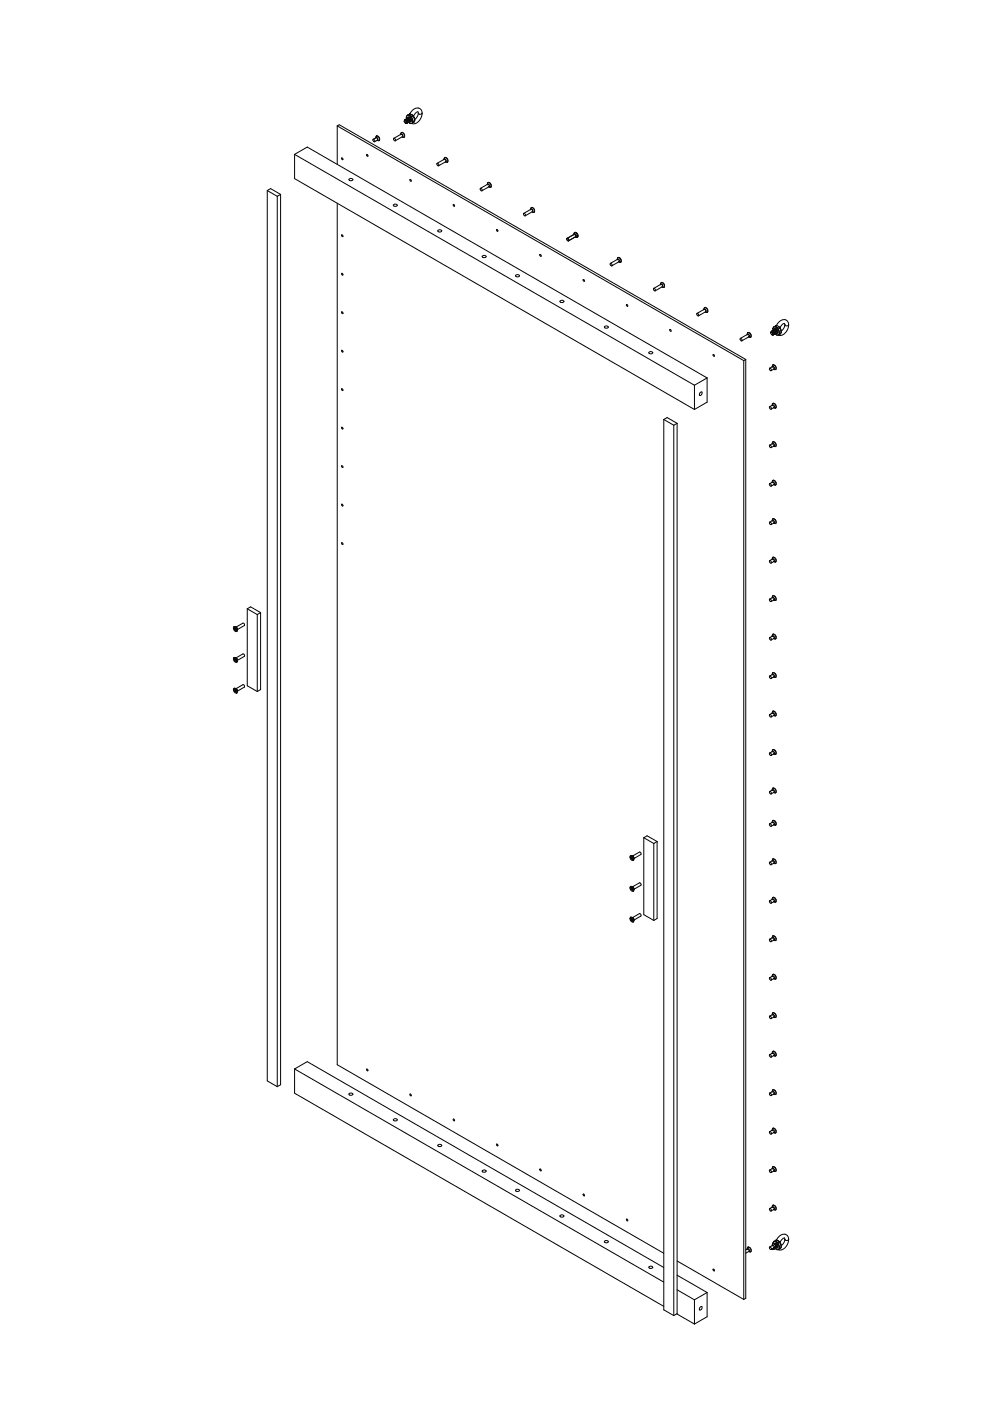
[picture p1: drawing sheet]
<svg xmlns="http://www.w3.org/2000/svg" width="210mm" height="297mm" viewBox="0 0 210 297" stroke-linecap="round" stroke-linejoin="round" font-family="sans-serif">
<g fill="none" stroke="#000" stroke-width=".21">
<path d="M62.5 32.7l2.6-1.5 84.8 48.9M62.5 32.7l84.7 49M62.5 32.7v5.2l84.7 48.9M71.5 26.7l.4-.3 86.2 49.8M71.5 26.7l86.2 49.8M71.5 26.7v8.2M72.5 33.5l.2 .1v.3l-.2-.2zM74 38l.4-.2 .4 .2a.36 .36 0 0 1-.4 .3 .36 .36 0 0 1-.4-.3zM77.8 32.7l.2 .2v.2l-.2-.1zM79.1 29.5v.3l.3 .3M79.1 29.5l.3 .2v.4M79.7 29.1h.1"/>
<path d="M79.7 29.2l.4 .1-.1 .4M79.7 29.2v.1M79.7 29.2l.4 .4-.7 .5M79.7 29.2l-.6 .3M79.8 28.8l-.1 .3M79.8 28.8a.65 .65 0 0 1 .6 1M79.8 28.8h.1M80 29.7l.1 .1M80.1 29.8h.3M80.4 29.8h.1M83.5 29.3v.3l.3 .2M83.5 29.3l.3 .2v.3"/>
<path d="M85 28.4v.1M85 28.5l.4 .1-.1 .4M85 28.5v.1M85 28.5l.3 .1v.4l-1.5 .8M85 28.5l-1.5 .8M85.1 28.1l-.1 .3M85.1 28.1a.65 .65 0 0 1 .5 1M85.1 28.1h.1M85.1 28.1a.65 .65 0 0 1 .6 1M85.3 29l.1 .1M85.4 29.1h.2M85.7 29.1h.1"/>
<path d="M85.7 29.1h-.1M85.7 25.7l.1-.1 .3 .2v.1l-.2 .2M85.7 25.7l.2 .4M85.8 25.4h.2M85.8 25.4v.1M85.8 25.4h.3M85.8 25.4h.1M85.9 25.4l-.1 .1M85.9 25.5h.3M85.9 26.1h.1M85.9 25.4h.2M85.9 25.4h.1"/>
<path d="M85.9 25.5l.4 .5M86 25.5l.2 .3v.3M86 25.5h-.2l-.1 .2M86 26.1h.1M86 25.4v.1M86 25.5h.1M86 25.3h.2M86 25.3l-.1 .1M86 26.1h.2M86 25.3h.1M86 25.4l-.1 .1M86 25.4l.3 .4v.3"/>
<path d="M86.1 25.4l.2 .4v.3M86.1 25.4l.3 .5M86.1 25.5v.1M86.1 25.3h.2M86.1 25.3h.1M86.1 25.4h.1M86.1 25.9l.1 .1M86.1 25.5h.1M86.1 25.4h-.1M86.1 25.6l.1 .1M86.1 26.1h-.1M86.1 25.4l.3 .3v.3"/>
<path d="M86.2 26.1h.1M86.2 26.1h-.1M86.2 24.9v.3M86.2 24.9l.2-.4a1.11 1.11 0 0 1 .9 1.6h-.4M86.2 24.8v.1M86.2 25.3l-.1 .1M86.2 25.4l.3 .4M86.2 25.3l.2 .1M86.2 26l-.1 .1M86.2 26l-.2 .1M86.2 25.2h.2M86.2 25.2h.1"/>
<path d="M86.2 25.4h.1M86.2 25.3l-.2 .1M86.2 25.5v.1M86.2 25.3l.3 .4v.3M86.2 25.8h.1M86.3 26.1h.1M86.3 25.8h.1M86.3 25.3h-.1M86.3 25.3l.2 .5M86.3 26h.1M86.3 25.2h.2M86.3 25.2h-.1"/>
<path d="M86.3 25.3h.1M86.3 25.2h.1M86.3 25.4h.1M86.3 25.5h.1M86.3 25.3h.3l.2 .3-.2 .1M86.3 25.3l.3 .3-.1 .3M86.3 25.7l.1 .1M86.3 25.3l.3 .3v.3M86.3 25.8v.2M86.4 25.9l-.2 .1M86.4 25.3l.2 .4M86.4 25.9h.1"/>
<path d="M86.4 25.1h.2M86.4 25.1h-.1M86.4 26l-.1 .1M86.4 26h.1M86.4 25.3h.1M86.4 24.4a1.16 1.16 0 0 1 1 1.7M86.4 24.4l-.2 .4M86.4 25.2l-.1 .1M86.4 25.4h.1M86.4 25.2l.3 .4-.1 .3M86.4 25.7h.1M86.4 25.2h.1"/>
<path d="M86.4 25.9h-.1M86.4 25.2l.3 .5M86.5 25.8v.1M86.5 25.1l-.1-.2a.57 .57 0 0 1 .7 .2 .57 .57 0 0 1-.1 .8l-.2-.1M86.5 25.1h.1M86.5 26h-.1M86.5 25.3h.1M86.5 26h.1M86.5 25.4l.1 .2M86.5 25.1l.3 .2 .1 .4M86.5 25.2h-.1l.2 .1M86.5 25.4h.1"/>
<path d="M86.5 25.2l.3 .3-.1 .3M86.5 25.7h.1M86.5 25.8l-.1 .1M86.5 25.2l.3 .4M86.5 25.8h.1M86.5 25.9h.1M86.6 25.9h.1M86.6 25.1h-.2M86.6 25.1l.3-.2 .3 .3v.4h-.3M86.6 25.1l.3 .4-.1 .3M86.6 25.6h.1M86.6 25.8l-.1 .1"/>
<path d="M86.6 25.1l.3 .5M86.6 25.7l.1 .1M86.6 25.8h.1M86.6 25.9l.3 .2M86.7 25.1l.2 .3v.2M86.7 25l.3 .2v.4M86.7 25l-.1 .1M86.7 25.7h.1M86.7 25.7l-.2 .1M86.7 25.7v.1M86.7 25.8h.1M86.8 25.7l.1-.1z"/>
<path d="M86.8 25.8h-.1M86.8 24.2l-.1 .1 .2 .2 .8 .2M86.8 24.2h.1M86.8 24.2l-.4 .2M86.8 25.8h.1M86.9 26.1h.1M86.9 24.2h-.1M86.9 24.2h.1M86.9 25.6h.1M86.9 25.6l-.2-.5 .2 .6M86.9 26.1h.5M86.9 24.1h.1"/>
<path d="M86.9 24.1v.1M87 25.6h.1M86.9 38.1l.3 .1v.2l-.3-.1zM87 24.1l.3 .2M87 24.1l-.1 .1M87.3 24.3l.3 .3M87.3 24.3l.4 .4M87.6 24.6l.1 .1M87.6 24.6h.1M87.7 24.7l.2 .8-.2 .4M87.7 24.7l.2 .9M87.7 24.7h.1"/>
<path d="M87.7 24.7l.2 .6-.2 .6M87.7 25.9h.1M87.7 25.9l-.3 .2M88.7 24l-.3 .8-.5 .5M88.7 24l-.1-.3a1.34 1.34 0 0 0-.9 1M88.7 24h.1M89.5 24l-.4 .2-.4-.2M89.5 24a1.1 1.1 0 0 0-.8-1.1 1.1 1.1 0 0 0-1.3 .5l-.5 .7M89.5 24h.1M89.5 24a2.16 2.16 0 0 1-2 2.2h-.2M92.7 34.6v.3l.3 .3M92.7 34.6l.3 .2v.4"/>
<path d="M94.2 33.7v.1M94.2 33.8l.3 .1v.4M94.2 33.8l-.1 .1M94.2 33.8l.3 .1v.4l-1.5 .9M94.2 33.8l-1.5 .8M94.3 33.4l-.1 .3M94.3 33.4a.65 .65 0 0 1 .5 1M94.3 33.4h.1M94.3 33.4a.65 .65 0 0 1 .6 1M94.5 34.3l.1 .1M94.6 34.4h.2M94.9 34.4h.1"/>
<path d="M94.9 34.4h-.1M101.9 39.9l-.1 .3 .4 .3M101.9 39.9l.3 .2v.4M103.3 39l.1 .1M103.3 39v.1M103.4 39.1l.3 .1v.4M103.4 39.1l-.1 .1M103.4 39.1l-1.5 .8M103.5 38.7l-.2 .3M103.5 38.7a.65 .65 0 0 1 .5 1M103.5 38.7h.1M103.5 38.7a.65 .65 0 0 1 .6 1"/>
<path d="M103.7 39.7h.1M103.7 39.6l-1.5 .9M103.7 39.7h.3M104.1 39.7h-.1M56.7 40.4v188.8l2.1 1.2M56.7 40.4l2.1 1.2M56.7 40.4l.7-.4 2.1 1.2M58.8 41.6v188.8M59.5 41.2v188.8l-.7 .4M59.5 41.2l-.7 .4M71.5 43.1v182.6l69.2 40M72.5 58l.2 .1v.2l-.2-.1z"/>
<path d="M72.5 49.8l.2 .2v.2l-.2-.2zM83.5 43.4l.3-.1 .4 .1a.36 .36 0 0 1-.4 .4 .36 .36 0 0 1-.3-.4zM92.9 48.8l.3-.1 .4 .1a.36 .36 0 0 1-.4 .4 .36 .36 0 0 1-.3-.4zM96.1 43.4l.3 .1-.1 .2-.2-.1zM102.3 54.3l.4-.2 .3 .2a.36 .36 0 0 1-.3 .3 .36 .36 0 0 1-.4-.3zM105.3 48.7l.2 .1v.2l-.2-.1zM109.4 58.3l.3-.1 .4 .1a.36 .36 0 0 1-.4 .4 .36 .36 0 0 1-.3-.4zM111.1 45.2l-.1 .3 .4 .3M111.1 45.2l.3 .2v.4M112.5 44.3v.1M112.5 44.4l.4 .1-.1 .4M112.6 44.4l-.1 .1"/>
<path d="M112.6 44.4l.3 .1v.4M112.6 44.4l-1.5 .8M112.6 44l-.1 .3M112.6 44a.65 .65 0 0 1 .6 1M112.7 44h.1M112.7 44a.65 .65 0 0 1 .6 1M112.7 44h-.1M112.8 44.9l.1 .1M112.9 44.9l-1.5 .9M112.9 45h.3M113.3 45h-.1M114.6 54l-.2 .1"/>
<path d="M120.2 50.5v.3l.3 .3M120.2 50.5l.3 .2v.4M121.7 49.7l.4 .1v.3l-.1 .1 .4 .1M121.8 49.7l-.1 .1M121.8 49.7l.3 .1v.4l-1.6 .9M121.8 49.7l-1.6 .8M121.8 49.3l-.1 .4M121.8 49.3a.65 .65 0 0 1 .6 1M121.8 49.3a.6 .6 0 0 1 .6 .3 .6 .6 0 0 1 0 .7M123.7 59.3l.2 .1v.2l-.2-.1zM129.4 55.8v.3l.3 .3M129.4 55.8l.3 .2v.4"/>
<path d="M130.9 54.9v.1M130.9 55l.4 .1-.1 .4M130.9 55v.1M130.9 55l.3 .1v.4l-1.5 .9M130.9 55l-1.5 .8M131 54.6l-.1 .3M131 54.6a.65 .65 0 0 1 .6 1M131.1 54.6h-.1M131.1 54.6a.65 .65 0 0 1 .5 1M131.2 55.5l.1 .1M131.3 55.6h.3M131.6 55.6h.1"/>
<path d="M140.2 59.9l-.1 .3M140.2 59.9a.65 .65 0 0 1 .6 1M140.2 59.9h.1M72.5 74.3l.2 .1v.2l-.2-.1zM72.5 66.1l.2 .2v.2l-.2-.1zM118.8 63.8l.3-.1 .4 .1a.36 .36 0 0 1-.4 .3 .36 .36 0 0 1-.3-.3zM128.2 69.2l.4-.1 .3 .1a.36 .36 0 0 1-.3 .4 .36 .36 0 0 1-.4-.4zM132.9 64.6l.2 .1v.2l-.3-.1zM137.6 74.7l.4-.2 .3 .2a.36 .36 0 0 1-.3 .3 .36 .36 0 0 1-.4-.3zM138.6 61.1v.3l.3 .3M138.6 61.1l.3 .2v.4M140.1 60.2a.38 .38 0 0 1 .3 .2 .38 .38 0 0 1 0 .4"/>
<path d="M140.1 60.2v.1M140.1 60.3v.1M140.1 60.3l.3 .1v.4M140.1 60.3l-1.5 .8M140.4 60.8l.1 .1M140.4 60.8l-1.5 .9M140.5 60.9h.3M140.8 60.9h.1M142 69.9l.3 .1v.2l-.3-.1zM147.8 66.4v.3l.3 .3M147.8 66.4l.3 .2v.4M149.3 65.5a.38 .38 0 0 1 .3 .2 .38 .38 0 0 1 0 .4"/>
<path d="M149.3 65.5v.1M149.3 65.6l-.1 .1M149.3 65.6l.3 .1v.4M149.3 65.6l-1.5 .8M149.4 65.2l-.1 .3M149.4 65.2a.65 .65 0 0 1 .5 1M149.4 65.2h.1M149.4 65.2a.65 .65 0 0 1 .6 1M149.6 66.1l.1 .1M149.6 66.1l-1.5 .9M149.7 66.2h.2M150 66.2h.1"/>
<path d="M150 66.2h-.1M151.2 75.2l.2 .1v.2l-.2-.1zM157 71.8v.2l.3 .3M157 71.8l.3 .1v.4M157.7 76.5v199M158.1 76.2l-.4 .3M158.1 76.2v199.1l-.4 .2M158.4 70.8h.1M158.5 70.9l.3 .1v.4M158.5 70.9l-.1 .1M158.5 70.9l.3 .2v.3l-1.5 .9M158.5 70.9l-1.5 .9"/>
<path d="M158.6 70.5l-.2 .3M158.6 70.5a.65 .65 0 0 1 .5 1M158.6 70.5h.1M158.6 70.5a.65 .65 0 0 1 .6 1M158.7 71.4l.1 .1M158.8 71.4v.1M158.8 71.5h.3M159.2 71.5h-.1M163.2 78.1v.3l.3 .2M163.2 78.1l.3 .1v.4M163.4 70.5v.1M163.4 70.6l.2-.1 .2 .1v.3h-.2"/>
<path d="M163.4 70.6l.2 .3M163.5 70.3h.3M163.5 70.3v.1M163.6 70.3a.46 .46 0 0 1 .4 .6M163.6 70.3h-.1M163.6 70.3h.1M163.6 70.3l.3 .1M163.6 70.9l.1 .1M163.6 70.2l.2 .1M163.6 70.2v.1M163.6 70.2h.1M163.7 70.3h-.1"/>
<path d="M163.7 70.3l.3 .5M163.7 70.4l.3 .3-.1 .3M163.7 70.4l-.3 .1M163.7 71h.1M163.7 70.3v.1M163.7 70.3h.1M163.7 70.2h.2M163.7 70.2v.1M163.7 71h.2M163.7 70.2h.1M163.7 77.6h.1M163.8 70.3h-.2"/>
<path d="M163.8 70.3h-.1M163.8 70.3l.2 .3v.4M163.8 77.7l.3 .2v.4M163.8 77.7l-.1 .2M163.8 77.7l.4 .4-.7 .5M163.8 77.7l-.6 .4M163.8 70.2v.1M163.8 70.3l.3 .5M163.8 70.3l.1 .2M163.8 70.1h.2M163.8 70.1v.1M163.8 70.1a.46 .46 0 0 1 .5 .7"/>
<path d="M163.8 70.1h.1M163.8 70.3h.1M163.8 70.2l-.1 .1M163.8 70.9l-.1 .1M163.8 70.3l.3 .3v.3M163.9 70.2l.2 .4v.3M163.9 77.4l-.2 .2M163.9 77.4a.65 .65 0 0 1 .5 1M163.9 70.9h.1M163.9 70.9v.1M163.9 69.8v.3M163.9 69.8l.2-.5a1.11 1.11 0 0 1 .9 1.7h-.4"/>
<path d="M163.9 70.4l.1 .5M163.9 69.7h.1M163.9 69.7v.1M163.9 70.2h-.1M163.9 70.3l.3 .4M163.9 70.2h.2M163.9 70.8l-.1 .1M163.9 70.8l-.2 .2M163.9 70.8l-.1 .2M163.9 70.1h.2M163.9 70.1h.1M163.9 70.4h.1"/>
<path d="M163.9 77.4h.1M163.9 77.4a.65 .65 0 0 1 .6 .9M163.9 71h.1M163.9 70.3h.1M163.9 70.2h.1M163.9 70.2l.3 .3v.4M163.9 70.4l.1 .1M164 70.3l.1 .4-.1 .1M164 70.1l-.1 .1M164 70.7h.1M164 70.2l.3 .5M164 70.8h.1"/>
<path d="M164 70h.2M164 70v.1M164 70.3v.1M164 71h-.1M164 70h.1M164 70.1v.1M164 70.9v.1M164 70.2h.1M164 70.1l.3 .4v.3M164 70.4h.1M164 70.6h.1M164.1 70.7l-.1 .2"/>
<path d="M164.1 70.7h.1M164.1 78.3h.1M164.1 70.1h-.1M164.1 70.8l-.1 .1M164.1 70.2l.2 .4M164.1 70.1h.2M164.1 70.2h.1M164.1 70.8h.1M164.1 70a.46 .46 0 0 1 .4 .6M164.1 70h-.1M164.1 70.3h.1M164.1 70.9h-.1"/>
<path d="M164.1 70h.1M164.1 70.9h.1M164.1 69.3a1.16 1.16 0 0 1 1 1.7M164.1 69.3l-.2 .4M164.1 70.1l.3 .3-.1 .4M164.1 70.3v.1M164.1 70.5l.1 .1M164.1 70v-.2a.57 .57 0 0 1 .8 .2 .57 .57 0 0 1-.1 .7h-.3M164.1 70.1l.3 .3v.3M164.1 70.2h-.3M164.1 78.3l.3 .1M164.1 70.6h.1"/>
<path d="M164.2 70.8h-.1M164.2 70.1l.2 .5M164.2 70.1h.1M164.2 70.7h.1M164.2 69.9l-.1 .1M164.2 69.9h.1M164.2 70.2v.1M164.2 70.9h-.1M164.2 70.8h.1M164.2 70.3l.1 .2M164.2 69.9l.4 .2v.4M164.2 70l-.1 .1"/>
<path d="M164.2 70.3h.1M164.2 70l.3 .4-.1 .3M164.2 70.5v.1M164.2 70.6v.2M164.2 70.7v.1M164.2 70.1l.3 .4M164.3 70.7h.1M164.3 70.8h-.1M164.3 70.8h.1M164.3 70l-.2 .1M164.3 69.9l.3-.1 .3 .3v.4h-.3M164.3 70.4v.1"/>
<path d="M164.3 70.5h.1M164.3 70l.3 .5M164.3 70.6h.2M164.3 70.6h.1M164.3 70.8l.3 .2M164.4 70.7h.1M164.4 70l.2 .2v.3M164.4 70l.2 .5M164.4 69.9l.3 .1v.4M164.4 69.9h.1M164.4 69.9h-.1M164.4 70.5v.1"/>
<path d="M164.4 70.6l-.1 .1M164.4 70.6h.1M164.5 78.3h-.1M164.5 78.3l-.1 .1M164.5 69.1l-.4 .2M164.5 70.4l-.2 .2M164.5 70.6h-.1M164.5 70.6v.1M164.5 69.1l-.1 .1 .2 .1 .8 .3M164.5 69.1h.1M164.5 70.6h.1M164.6 69.1h-.1"/>
<path d="M164.6 69.1h.1M164.6 71h.1M164.6 70.5l-.1 .1M164.6 69v.1M164.6 69h.1M164.6 70.4h.1M164.6 71h.5M164.7 70.4h.1M164.7 69l.4 .2M164.7 69h-.1M165.1 69.2l.2 .2M165.1 69.2l.3 .4"/>
<path d="M165.1 69.2l.2 .3M165.3 69.5h.1M165.3 69.5l.1 .1M165.3 69.4l.1 .1M165.3 69.4v.1M165.4 69.6l.2 .7-.2 .5M165.4 69.6l.2 .9M165.4 69.6h.1M165.4 69.6l.2 .5-.2 .7M165.4 70.8h.1M165.4 70.8l-.3 .2M166.4 68.9l-.2 .7-.6 .6"/>
<path d="M166.4 68.9l-.1-.3a1.34 1.34 0 0 0-.9 .9M166.4 68.9h.1M167.2 68.9l-.4 .2-.4-.2M167.2 68.9a1.1 1.1 0 0 0-.8-1.2 1.1 1.1 0 0 0-1.3 .6l-.5 .7M167.2 68.9a2.16 2.16 0 0 1-2 2.2l-.2-.1M167.2 68.9h.1M72.5 98.7l.2 .2v.2l-.2-.1zM72.5 90.6l.2 .1v.3l-.2-.2zM72.5 82.4l.2 .2v.2l-.2-.1zM140.7 88.9v188.8l2.2 1.2M140.7 88.9l2.2 1.3M140.7 88.9l.7-.4 2.2 1.3"/>
<path d="M142.9 90.2v188.7M143.6 89.8v188.7l-.7 .4M143.6 89.8l-.7 .4M147.2 81.7v5.1M148.5 83.2l.1-.1a.37 .37 0 0 1 .2 .5 .37 .37 0 0 1-.5 .2zM149.9 80.1l-2.7 1.6M149.9 80.1v5.2l-2.7 1.5M163.2 86.2v.3l.3 .2M163.2 86.2l.3 .2v.3M163.2 94.4v.3l.3 .2M163.2 94.4l.3 .2v.3M163.7 85.8h.1"/>
<path d="M163.7 94h.1M163.8 85.9a.38 .38 0 0 1 .3 .2 .38 .38 0 0 1 0 .4M163.8 94.1l.3 .1v.4M163.8 85.9l-.1 .1M163.8 85.9l.4 .4-.7 .4M163.8 94l-.1 .2M163.8 94l.4 .4-.7 .5M163.8 85.9l-.6 .3M163.8 94l-.6 .4M163.9 85.5l-.2 .3M163.9 85.5a.65 .65 0 0 1 .5 1M163.9 93.7l-.2 .3"/>
<path d="M163.9 93.7a.65 .65 0 0 1 .5 1M163.9 85.5h.1M163.9 85.5a.65 .65 0 0 1 .6 1M163.9 93.7h.1M163.9 93.7a.65 .65 0 0 1 .6 .9M164 86.4l.1 .1M164 94.6h.1M164.1 94.6h.1M164.1 86.5h.3M164.1 94.6l.3 .1M164.5 86.5h-.1M164.5 94.6l-.1 .1"/>
<path d="M72.5 115.1l.2 .1v.2l-.2-.1zM72.5 106.9l.2 .2v.2l-.2-.1zM163.2 102.5v.3l.3 .3M163.2 102.5l.3 .2v.4M163.2 110.7v.3l.3 .2M163.2 110.7l.3 .2v.3M163.2 118.9v.3l.3 .2M163.2 118.9l.3 .1v.4M163.7 102.1h.1M163.7 110.3l.1 .1M163.7 118.4h.1M163.7 110.3v.1"/>
<path d="M163.8 102.2l.3 .2v.3M163.8 110.4l.3 .1v.4M163.8 118.5l.3 .2v.4M163.8 102.2l-.1 .1M163.8 102.2l.4 .4-.7 .5M163.8 110.4l-.1 .1M163.8 110.4l.4 .3-.7 .5M163.8 118.5l-.1 .2M163.8 118.5l.4 .4-.7 .5M163.8 102.2l-.6 .3M163.8 110.4l-.6 .3M163.8 118.5l-.6 .4"/>
<path d="M163.9 101.9l-.2 .2M163.9 101.9a.65 .65 0 0 1 .5 .9M163.9 110l-.2 .3M163.9 110a.65 .65 0 0 1 .5 1M163.9 118.2l-.2 .2M163.9 118.2a.65 .65 0 0 1 .5 .9M163.9 101.8h.1M163.9 101.8a.65 .65 0 0 1 .6 1M163.9 110h.1M163.9 110a.65 .65 0 0 1 .6 1M163.9 118.1v.1M163.9 118.1a.65 .65 0 0 1 .6 1"/>
<path d="M163.9 101.8v.1M164 102.7l.1 .1M164 110.9l.1 .1M164 119.1h.1M164.1 102.7v.1M164.1 110.9v.1M164.1 119.1h.1M164.1 102.8h.3M164.1 111h.3M164.1 119.1h.3M164.5 102.8h-.1M164.5 111h-.1"/>
<path d="M164.5 119.1h-.1M49.6 139.4a.65 .65 0 0 0 .6 1M49.6 139.4a.65 .65 0 0 1 .6 1M49.6 132.9a.65 .65 0 0 0 .6 1M49.6 132.9a.65 .65 0 0 1 .6 1M49.7 139.4h.2M49.7 139.4h-.1M49.7 132.9h.2M49.7 132.9h-.1M49.7 139.6l.1 .1M49.7 140v.1M49.7 133.1l.1 .1"/>
<path d="M49.7 133.5h.1M49.7 139.6l.1 .2M49.7 139.6h.1M49.7 133.1h.1M49.8 139.8v.1M49.8 139.9l-.1 .1M49.8 133.2v.1M49.8 133.4l-.1 .1M49.8 139.9h.1M49.8 133.3v.1M49.8 139.7l.1 .1M49.8 133.5h-.1"/>
<path d="M49.8 133.5h.1M49.8 133.2l.1 .1M49.8 139.7v.1M49.8 133.2h.1M49.9 139.8h.2l-.1 .2M49.9 133.3h.2l-.1 .2M49.9 133.5l.1 .1M49.9 139.8l-.1 .1M49.9 133.3h-.1M49.9 139.4l.4 .7M49.9 132.9l.4 .7M49.9 139.4l.2 .1"/>
<path d="M49.9 132.9l.2 .1M50 133.6v.1M50 139.8v.1M50 133.3v.1M50 139.8l-.3 .2M50 133.3l-.3 .2M50 139.8l-.2 .1M50 139.8h.1M50 133.3l-.2 .1M50 133.3h.1M50 133.5v.2M50 140v.1"/>
<path d="M50 140h-.1M50 133.4l-.1 .1M50 133.5v.1M50 139.9l-.3 .2M50 133.4l-.3 .1M50 139.9h.1M50 139.9l-.2 .1M50 133.4h.1M50 133.4l-.2 .1M50 139.5l1.5-.9 .3 .2v.4l-1.5 .8M50 133l1.5-.9 .3 .2v.3l-1.5 .9M50 139.5h.1"/>
<path d="M50 133h.1M50 139.5l.3 .2v.3M50 133l.3 .2v.3M50.1 133.6l-.1 .1M50.1 139.5l.2 .4M50.1 133l.2 .4M50.2 133.9h.1M50.3 133.6l-.1 .3M50.3 139.9v.1M50.3 133.4v.1M50.3 133.4v.2M50.3 139.9v.2"/>
<path d="M52.4 129.1l.7-.4 2.2 1.2M52.4 129.1l2.1 1.2M52.4 129.1v16.3l2.1 1.2M54.5 130.3v16.3M55.3 129.9l-.8 .4M55.3 129.9v16.3l-.8 .4M163.2 127v.3l.3 .2M163.2 127l.3 .2v.3M163.2 135.2v.3l.3 .2M163.2 135.2l.3 .2v.3M163.7 126.6h.1M163.7 134.7h.1"/>
<path d="M163.8 126.7l.3 .1v.4M163.8 134.8l.3 .2v.4M163.8 126.7l-.1 .1M163.8 126.7l.4 .4-.7 .4M163.8 134.8l-.1 .2M163.8 134.8l.4 .4-.7 .5M163.8 126.7l-.6 .3M163.8 134.8l-.6 .4M163.9 126.3l-.2 .3M163.9 126.3a.65 .65 0 0 1 .5 1M163.9 134.5l-.2 .2M163.9 134.5a.65 .65 0 0 1 .5 1"/>
<path d="M163.9 126.3h.1M163.9 126.3a.65 .65 0 0 1 .6 1M163.9 134.5h.1M163.9 134.5a.65 .65 0 0 1 .6 .9M164 127.2l.1 .1M164 135.4h.1M164.1 127.2v.1M164.1 135.4h.1M164.1 127.3h.3M164.1 135.4l.3 .1M164.5 127.3h-.1M164.5 135.4h-.1"/>
<path d="M164.5 135.4l-.1 .1M49.6 146a.65 .65 0 0 0 .6 .9M49.6 146a.65 .65 0 0 1 .6 .9M49.7 145.9l.2 .1M49.7 145.9l-.1 .1M49.7 146.2l.1 .1M49.7 146.5v.1M49.7 146.2h.1M49.8 146.3v.1M49.8 146.5h-.1M49.8 146.4v.1M49.8 140l-.1 .1"/>
<path d="M49.8 140h.1M49.8 146.6h-.1M49.8 146.6h.1M49.8 146.3h.1M49.9 146.3l.2 .1-.1 .1M49.9 140l.1 .1M49.9 146.6h.1M49.9 146.3l-.1 .1M49.9 146l.4 .6M49.9 146l.2 .1M50 140.1v.1M50 146.6v.2"/>
<path d="M50 146.3v.1M50 146.3l-.3 .2M50 146.3l-.2 .2M50 146.5v.1M50 146.5l-.1 .1M50 146.3h.1M50 140.1h.1M50 146.6h.1M50 146.4l-.3 .2M50 146.4h.1M50 146.4l-.2 .2M50 146l1.5-.8 .3 .1v.4l-1.5 .8"/>
<path d="M50 146l.1 .1M50 146l.3 .5M50.1 140.2h-.1M50.1 146.7l-.1 .1M50.1 146.1l.2 .4M50.2 140.4h.1M50.2 146.9h.1M50.3 140.1l-.1 .3M50.3 146.6l-.1 .3M50.3 146.5v.1M163.2 143.3v.3l.3 .3M163.2 143.3l.3 .2v.4"/>
<path d="M163.2 151.5v.3l.3 .2M163.2 151.5l.3 .2v.3M163.2 159.7v.2l.3 .3M163.2 159.7l.3 .1v.4M163.7 142.9h.1M163.7 151.1h.1M163.7 159.2h.1M163.8 143l.3 .1v.4M163.8 151.2l.3 .1v.4M163.8 159.3l.3 .2v.3M163.8 143l-.1 .1M163.8 143l.4 .4-.7 .5"/>
<path d="M163.8 151.1l-.1 .2M163.8 151.1l.4 .4-.7 .5M163.8 159.3l-.1 .1M163.8 159.3l.4 .4-.7 .5M163.8 143l-.6 .3M163.8 151.1l-.6 .4M163.8 159.3l-.6 .4M163.9 142.6l-.2 .3M163.9 142.6a.65 .65 0 0 1 .5 1M163.9 150.8l-.2 .3M163.9 150.8a.65 .65 0 0 1 .5 1M163.9 159l-.2 .2"/>
<path d="M163.9 159a.65 .65 0 0 1 .5 .9M163.9 142.6h.1M163.9 142.6a.65 .65 0 0 1 .6 1M163.9 150.8h.1M163.9 150.8a.65 .65 0 0 1 .6 .9M163.9 158.9v.1M163.9 158.9a.65 .65 0 0 1 .6 1M164 143.5l.1 .1M164 151.7h.1M164 159.9h.1M164.1 143.5v.1M164.1 151.7h.1"/>
<path d="M164.1 159.8v.1M164.1 143.6h.3M164.1 151.7l.3 .1M164.1 159.9h.3M164.5 143.6h-.1M164.5 151.7l-.1 .1M164.5 159.9h-.1M136.5 177.6l2.1 1.2M136.5 177.6l.7-.4 2.1 1.2M136.5 177.6v16.3l2.1 1.3M138.6 178.8v16.4M139.3 178.4l-.7 .4"/>
<path d="M139.3 178.4v16.3l-.7 .5M163.2 167.8v.3l.3 .2M163.2 167.8l.3 .2v.3M163.2 174.7v.3l.3 .2M163.2 174.7l.3 .1v.4M163.7 167.4h.1M163.7 174.2h.1M163.8 167.5l.3 .1v.4M163.8 174.3l.3 .2v.3M163.8 167.5l-.1 .1M163.8 167.5l.4 .3-.7 .5M163.8 174.3l-.1 .2"/>
<path d="M163.8 174.3l.4 .4-.7 .5M163.8 167.5l-.6 .3M163.8 174.3l-.6 .4M163.9 167.1l-.2 .3M163.9 167.1a.65 .65 0 0 1 .5 1M163.9 174l-.2 .2M163.9 174a.65 .65 0 0 1 .5 .9M163.9 167.1h.1M163.9 167.1a.65 .65 0 0 1 .6 1M163.9 173.9v.1M163.9 173.9a.65 .65 0 0 1 .6 1M164 174.9h.1"/>
<path d="M164.1 168.1h.1M164.1 174.9h.1M164.1 168.1h.3M164.1 174.9h.3M164.5 168.1h-.1M164.5 174.9h-.1M133.7 188a.65 .65 0 0 0 .5 .9M133.7 188a.65 .65 0 0 1 .5 .9M133.7 181.5a.65 .65 0 0 0 .5 .9M133.7 181.5a.65 .65 0 0 1 .5 .9M133.7 194.5a.65 .65 0 0 0 .5 1M133.7 194.5a.65 .65 0 0 1 .5 1"/>
<path d="M133.7 187.9l.3 .1M133.7 187.9v.1M133.7 181.4l.3 .1M133.7 181.4h.1M133.7 194.5h.3M133.7 194.5h.1M133.7 181.4v.1M133.8 188.5v.1M133.8 182v.1M133.8 195v.1M133.8 188.2v.1M133.8 188.2h.1"/>
<path d="M133.8 181.7v.1M133.8 181.7h.1M133.8 194.7v.1M133.8 194.7h.1M133.8 181.6v.1M133.8 188.2l.1 .1M133.8 181.6l.1 .1M133.8 194.7l.1 .1M133.8 188.3v.1M133.8 188.5h.1M133.8 181.8v.1M133.8 181.9v.1"/>
<path d="M133.8 194.8v.1M133.8 195h.1M133.8 188.4v.1M133.8 181.9h.1M133.8 194.9v.1M133.9 188.6h-.1M133.9 188.6h.1M133.9 188.3h.1M133.9 182l-.1 .1M133.9 182l.1 .1M133.9 181.7l.1 .1M133.9 195.1h-.1"/>
<path d="M133.9 195.1h.1M133.9 194.8l.1 .1M133.9 188.3h-.1M133.9 181.7l-.1 .1M133.9 194.8h-.1M134 188.3h.1v.2M134 181.8h.1v.1M134 194.9h.1v.2M134 188.6v.1M134 182.1h.1M134 195.1v.1M134 188.3l-.2 .1"/>
<path d="M134 181.8l-.2 .1M134 194.9h-.2M134 188l.4 .7M134 181.5l.4 .6M134 194.5l.4 .7M134 188l.2 .1M134 181.5h.2M134 194.5l.2 .1M134 188.7l.1 .1M134 182.1l.1 .1M134 195.2l.1 .1M134.1 188.4h.1"/>
<path d="M134.1 181.8v.1M134.1 194.9v.1M134.1 188.4l-.3 .1M134.1 181.8l-.3 .2M134.1 194.9l-.3 .1M134.1 181.8l-.3 .1M134.1 194.9h.1M134.1 195.1v.2M134.1 188.5l-.1 .1M134.1 182l-.1 .1M134.1 195l-.1 .1M134.1 188.3v.1"/>
<path d="M134.1 181.8h.1M134.1 188.6l-.1 .1M134.1 182.1h-.1M134.1 195.1l-.1 .1M134.1 188.6v.2M134.1 182.1v.1M134.1 188.5v.1M134.1 181.9v.2M134.1 188.4l-.3 .2M134.1 181.9l-.3 .2M134.1 195l-.3 .1M134.1 188.4l-.2 .2"/>
<path d="M134.1 181.9h.1M134.1 181.9l-.2 .1M134.1 194.9l-.2 .2M134.1 188l1.5-.8 .3 .2v.3l-1.5 .9-.2-.5M134.1 181.5l1.5-.8 .3 .1v.4l-1.5 .8v-.3zM134.1 181.5h.1M134.1 194.6h.1M134.1 194.6l1.5-.9 .3 .2v.3l-1.5 .9v-.3zM134.1 188.7v.1M134.1 182.2h.1M134.1 195.2v.1M134.2 188.1l.2 .4"/>
<path d="M134.2 181.5l.2 .4M134.2 194.6l.2 .4M134.3 188.9h.1M134.3 182.4h.1M134.3 195.4v.1M134.3 188.9h-.1M134.3 182.4h-.1M134.3 195.4l-.1 .1M134.4 188.7l-.1 .2M134.4 182.1l-.1 .3M134.4 195.2l-.1 .2M134.4 188.5h.1"/>
<path d="M134.4 181.9v.1M134.4 195v.1M134.4 181.9v.2M134.4 188.5v.2M134.4 195v.2M163.2 199.1v.3l.3 .3M163.2 199.1l.3 .2v.4M163.2 191v.3l.3 .2M163.2 191l.3 .1v.4M163.2 182.8v.3l.3 .2M163.2 182.8l.3 .2v.3M163.7 198.7h.1"/>
<path d="M163.7 190.5h.1M163.7 182.4h.1M163.8 198.8l.3 .1v.4M163.8 190.6l.3 .2v.4M163.8 182.5l.3 .1v.4M163.8 198.8l-.1 .1M163.8 198.8l.4 .4-.7 .5M163.8 190.6l-.1 .2M163.8 190.6l.4 .4-.7 .5M163.8 182.5l-.1 .1M163.8 182.5l.4 .4-.7 .4M163.8 198.8l-.6 .3"/>
<path d="M163.8 190.6l-.6 .4M163.8 182.5l-.6 .3M163.9 198.4l-.2 .3M163.9 198.4a.65 .65 0 0 1 .5 1M163.9 190.3l-.2 .2M163.9 190.3a.65 .65 0 0 1 .5 1M163.9 182.1l-.2 .3M163.9 182.1a.65 .65 0 0 1 .5 1M163.9 198.4h.1M163.9 198.4a.65 .65 0 0 1 .6 1M163.9 190.3h.1M163.9 190.3a.65 .65 0 0 1 .6 .9"/>
<path d="M163.9 182.1h.1M163.9 182.1a.65 .65 0 0 1 .6 1M164 183l.1 .1M164.1 199.4h.1M164.1 191.2h.1M164.1 183v.1M164.1 199.4h.3M164.1 191.2l.3 .1M164.1 183.1h.3M164.5 199.4h-.1M164.5 191.2h-.1M164.5 183.1h-.1"/>
<path d="M164.5 191.2l-.1 .1M163.2 215.4v.3l.3 .3M163.2 215.4l.3 .2v.4M163.2 207.3v.3l.3 .2M163.2 207.3l.3 .2v.3M163.7 215h.1M163.7 206.9h.1M163.8 207a.38 .38 0 0 1 .3 .1 .38 .38 0 0 1 0 .4M163.8 215.1l.3 .2v.3M163.8 215.1l-.1 .1M163.8 215.1l.4 .4-.7 .5M163.8 206.9l-.1 .2"/>
<path d="M163.8 206.9l.4 .4-.7 .5M163.8 215.1l-.6 .3M163.8 206.9l-.6 .4M163.9 214.8l-.2 .2M163.9 214.8a.65 .65 0 0 1 .5 .9M163.9 206.6l-.2 .3M163.9 206.6a.65 .65 0 0 1 .5 1M163.9 214.7v.1M163.9 214.7a.65 .65 0 0 1 .6 1M163.9 206.6h.1M163.9 206.6a.65 .65 0 0 1 .6 .9M164 215.6l.1 .1"/>
<path d="M164 207.5h.1M164.1 215.6v.1M164.1 215.7h.3M164.1 207.5l.3 .1M164.5 215.7h-.1M164.5 207.5l-.1 .1M62.5 226.6v5.2l78.2 45.2M62.5 226.6l2.6-1.5 75.6 43.6M62.5 226.6l78.2 45.2M74 231.9l.4-.2 .4 .2a.36 .36 0 0 1-.4 .3 .36 .36 0 0 1-.4-.3zM77.8 226.7l.2 .1v.2l-.2-.1zM83.5 237.3l.3-.1 .4 .1a.36 .36 0 0 1-.4 .4 .36 .36 0 0 1-.3-.4z"/>
<path d="M86.9 232l.3 .1v.2l-.3-.1zM96.1 237.3l.3 .1-.1 .2-.2-.1zM163.2 239.9v.3l.3 .2M163.2 239.9l.3 .2v.3M163.2 231.8v.3l.3 .2M163.2 231.8l.3 .1v.4M163.2 223.6v.3l.3 .2M163.2 223.6l.3 .2v.3M163.7 239.5h.1M163.7 231.3h.1M163.7 223.2l.1 .1M163.7 223.2v.1"/>
<path d="M163.8 239.6l.3 .1v.4M163.8 231.4l.3 .2v.4M163.8 223.3l.3 .1v.4M163.8 239.6l-.1 .1M163.8 239.6l.4 .4-.7 .4M163.8 231.4l-.1 .2M163.8 231.4l.4 .4-.7 .5M163.8 223.3l-.1 .1M163.8 223.3l.4 .3-.7 .5M163.8 239.6l-.6 .3M163.8 231.4l-.6 .4M163.8 223.3l-.6 .3"/>
<path d="M163.9 239.2l-.2 .3M163.9 239.2a.65 .65 0 0 1 .5 1M163.9 231.1l-.2 .2M163.9 231.1a.65 .65 0 0 1 .5 .9M163.9 222.9l-.2 .3M163.9 222.9a.65 .65 0 0 1 .5 1M163.9 239.2h.1M163.9 239.2a.65 .65 0 0 1 .6 1M163.9 231.1h.1M163.9 231.1a.65 .65 0 0 1 .6 .9M163.9 222.9h.1M163.9 222.9a.65 .65 0 0 1 .6 1"/>
<path d="M164 232h.1M164 223.8l.1 .1M164.1 232h.1M164.1 223.8v.1M164.1 232h.3M164.1 223.9h.3M164.5 232h-.1M164.5 223.9h-.1M92.9 242.7l.3-.1 .4 .1a.36 .36 0 0 1-.4 .4 .36 .36 0 0 1-.3-.4zM102.3 248.2l.4-.1 .3 .1a.36 .36 0 0 1-.3 .3 .36 .36 0 0 1-.4-.3zM105.3 242.6l.2 .1v.2l-.2-.1zM109.4 252.3l.3-.2 .4 .2a.36 .36 0 0 1-.4 .3 .36 .36 0 0 1-.3-.3z"/>
<path d="M114.6 247.9l-.2 .1M118.8 257.7l.3-.1 .4 .1a.36 .36 0 0 1-.4 .4 .36 .36 0 0 1-.3-.4zM123.7 253.2l.2 .1v.2l-.2-.1zM132.9 258.5l.2 .1v.2l-.3-.1zM163.2 256.2v.3l.3 .3M163.2 256.2l.3 .2v.4M163.2 248.1v.3l.3 .2M163.2 248.1l.3 .2v.3M163.7 255.8h.1M163.7 247.7h.1M163.8 255.9l.3 .1v.4M163.8 247.8l.3 .1v.4"/>
<path d="M163.8 255.9l-.1 .1M163.8 255.9l.4 .4-.7 .5M163.8 247.7l-.1 .2M163.8 247.7l.4 .4-.7 .5M163.8 255.9l-.6 .3M163.8 247.7l-.6 .4M163.9 255.6l-.2 .2M163.9 255.6a.65 .65 0 0 1 .5 .9M163.9 247.4l-.2 .3M163.9 247.4a.65 .65 0 0 1 .5 1M163.9 255.5h.1M163.9 255.5a.65 .65 0 0 1 .6 1"/>
<path d="M163.9 247.4h.1M163.9 247.4a.65 .65 0 0 1 .6 .9M163.9 255.5v.1M164 256.4l.1 .1M164 248.3h.1M164 240.1l.1 .1M164.1 256.4v.1M164.1 248.3h.1M164.1 240.1v.1M164.1 256.5h.3M164.1 248.3l.3 .1M164.1 240.2h.3"/>
<path d="M164.5 256.5h-.1M164.5 248.3h-.1M164.5 240.2h-.1M164.5 248.3l-.1 .1M128.2 263.1l.4-.1 .3 .1a.36 .36 0 0 1-.3 .4 .36 .36 0 0 1-.4-.4zM137.6 268.6l.4-.1 .3 .1a.36 .36 0 0 1-.3 .3 .36 .36 0 0 1-.4-.3zM143.5 278.6l3.7 2.1M143.6 267.3l14.1 8.2M143.6 270.4l6.3 3.6M143.6 273.5l3.6 2.1M147.2 275.6v5.1M148.5 277.1l.1-.1a.37 .37 0 0 1 .2 .5 .37 .37 0 0 1-.5 .2z"/>
<path d="M149.9 274v5.2l-2.7 1.5M149.9 274l-2.7 1.6M151.2 269.1l.2 .1v.3l-.2-.2zM158.4 264.7h.1M158.5 264.8l.3 .1v.4M158.5 264.8l-.1 .1M158.5 264.8l.4 .4-.8 .5M158.5 264.8l-.4 .2M158.6 264.4l-.2 .3M158.6 264.4a.65 .65 0 0 1 .5 1M158.6 264.4h.1M158.6 264.4a.65 .65 0 0 1 .6 1"/>
<path d="M158.8 265.4h.1M158.8 265.4h.3M159.2 265.4h-.1M163.2 264.4v.3l.3 .2M163.2 264.4l.3 .2v.3M163.6 264.8h.1M163.6 264.8l.1 .1M163.7 264.9h.1M163.7 264.9h.2M163.7 264h.1M163.8 264.1l.3 .1v.4M163.8 264.1l-.1 .1"/>
<path d="M163.8 264.1l.4 .3-.7 .5M163.8 264.1l-.6 .3M163.8 264.7l-.2 .1M163.8 264h.1M163.8 264.9h-.1M163.9 263.7l-.2 .3M163.9 263.7a.65 .65 0 0 1 .5 1M163.9 264.8h.1M163.9 264.9h.1M163.9 263.7l.2-.4a1.11 1.11 0 0 1 .9 1.6h-.4M163.9 263.7h.1M163.9 263.6h.1"/>
<path d="M163.9 263.6v.1M163.9 264.7l-.1 .2M163.9 264.7l-.2 .2M163.9 263.7a.65 .65 0 0 1 .6 1M164 264.9h.1M164 264.6l-.1 .3M164 264.7h.1M164 264.6v.1M164 264.7v.1M164 264.6l.1 .1M164.1 264.6l-.1 .2M164.1 264.6l-.1 .3"/>
<path d="M164.1 264.6l-.1 .2h.1M164.1 264.6v.1M164.1 264.7l-.1 .1M164.1 264.7h.1M164.1 264.8h.1M164.1 263.2a1.16 1.16 0 0 1 1 1.7M164.1 263.2l-.2 .4M164.1 264.7h.3M164.1 263.7a.57 .57 0 0 1 .8 .2 .57 .57 0 0 1-.1 .7h-.3M164.2 264.7h-.1M164.2 264.7l-.1 .1M164.2 264.8h-.1"/>
<path d="M164.2 264.8h.1M164.2 264.7h.1M164.3 264.7l-.1 .1M164.3 264.7h.1M164.3 263.8a.41 .41 0 0 1 .5 .1 .41 .41 0 0 1 0 .6l-.2-.1M164.3 264.7l.3 .2M164.4 263.9l.2 .3v.2M164.4 263.8l.3 .1v.4M164.4 263.8v.1M164.4 263.8h.1M164.5 264.7h-.1M164.5 263l-.4 .2"/>
<path d="M164.5 264.1l.1 .3M164.5 263l-.1 .1 .2 .1 .8 .3M164.5 263h.1M164.5 264.2l.1 .3v-.2M164.6 263h-.1M164.6 263h.1M164.6 264.2v.1M164.6 264.9h.1M164.6 264.5h.1M164.6 264.4h.1M164.6 262.9v.1M164.6 262.9h.1"/>
<path d="M164.6 264.4l-.2-.5 .2 .5M164.6 264.9h.5M164.7 262.9l.4 .2M164.7 262.9h-.1M164.7 264.3l-.1 .1M165.1 263.1l.2 .3M165.1 263.1l.3 .4M165.3 263.4h.1M165.3 263.4l.1 .1M165.4 263.5l.2 .7-.2 .5M165.4 263.5l.2 .9M165.4 263.5h.1"/>
<path d="M165.4 263.5l.2 .5-.2 .7M165.4 264.7h.1M165.4 264.7l-.3 .2M166.4 262.8l-.2 .7-.6 .6M166.4 262.8l-.1-.3a1.34 1.34 0 0 0-.9 1M166.4 262.8h.1M167.2 262.8l-.4 .2-.4-.2M167.2 262.8a1.1 1.1 0 0 0-.8-1.2 1.1 1.1 0 0 0-1.3 .6l-.5 .7M167.2 262.8a2.16 2.16 0 0 1-2 2.2h-.2M167.2 262.8h.1"/>
<circle cx="114.6" cy="54.2" r=".19"/>
<circle cx="114.6" cy="248.1" r=".19"/>
</g>
</svg>
